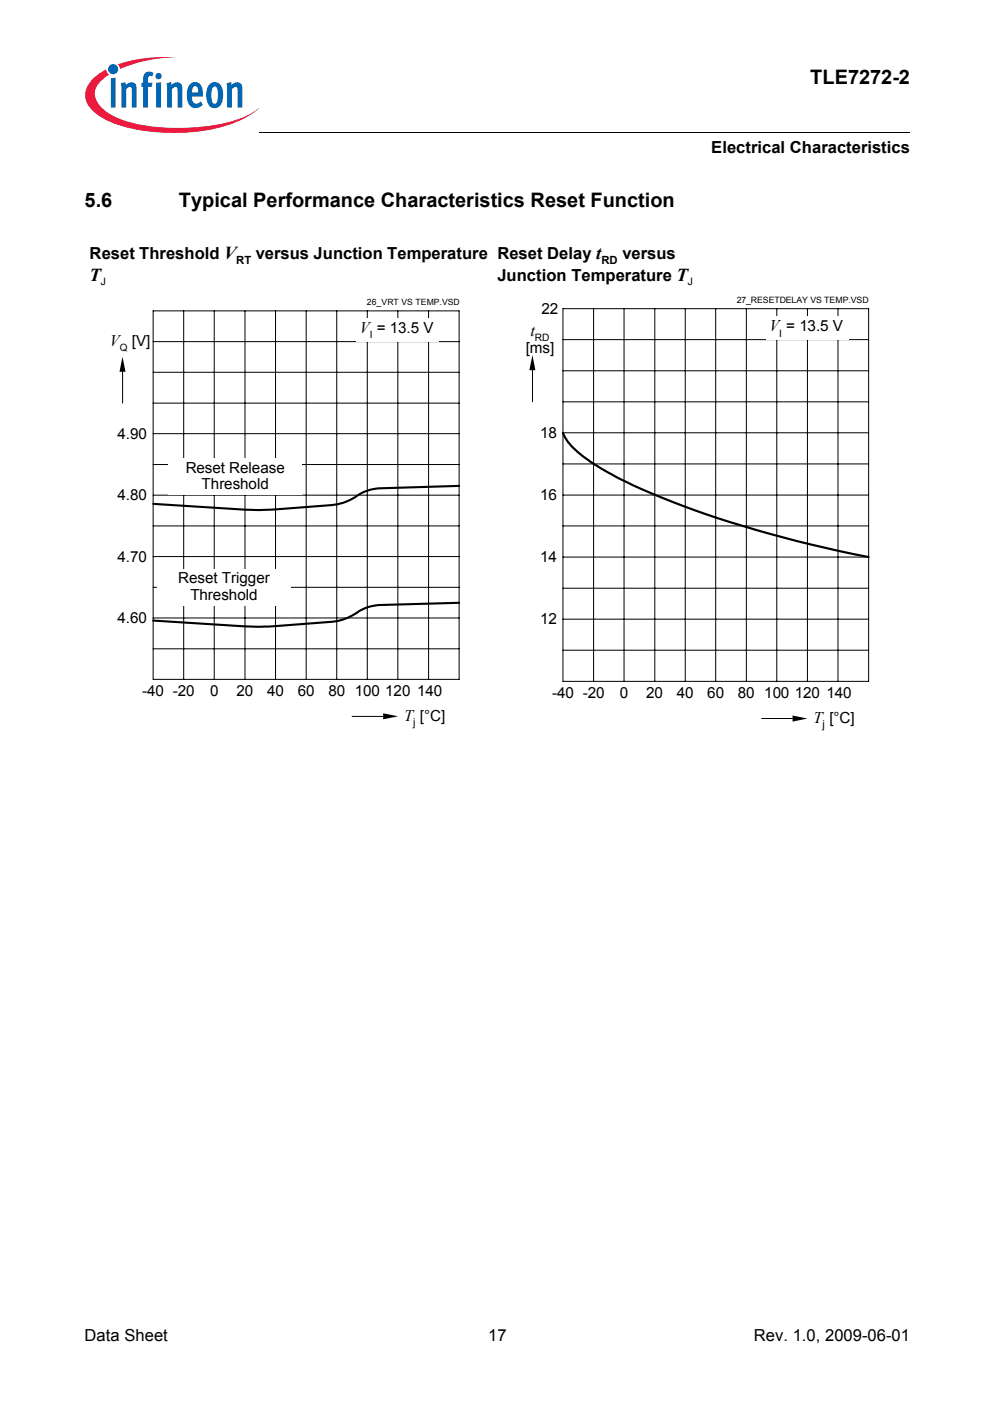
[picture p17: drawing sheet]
<svg xmlns="http://www.w3.org/2000/svg" width="210mm" height="297mm" viewBox="0 0 210 297" stroke-linecap="round" stroke-linejoin="round" font-family="sans-serif">
<defs><g id="words">
<g font-size="4.2">
<text x="171.8" y="17.8">TLE7272-2</text>
<text x="17.9" y="43.8">5.6</text>
<text x="37.9" y="43.8">Typical Performance Characteristics Reset Function</text>
</g>
<text font-size="3.9" x="19" y="59.6">T</text>
<g font-size="3.5">
<text x="150.8" y="32.5">Electrical Characteristics</text>
<text x="19" y="55">Reset Threshold V</text>
<text x="54.2" y="55">versus Junction Temperature Reset Delay t</text>
<text x="105.5" y="59.6">Junction Temperature T</text>
<text x="132" y="55">versus</text>
<text x="112.5" y="71.2">t</text>
<text x="163.1" y="70.3">V</text>
<text x="172.5" y="153.3">T [°C]</text>
<text x="17.9" y="284.4">Data Sheet</text>
<text x="103.5" y="284.4">17</text>
<text x="159.8" y="284.4">Rev. 1.0, 2009-06-01</text>
</g>
<g font-size="3.4">
<text x="76.3" y="70.7">V</text>
<text x="23.3" y="73.4">V [V]</text>
<text x="85.7" y="152.8">T [°C]</text>
</g>
<g font-size="3.2">
<text x="79.9" y="70.7">= 13.5 V</text>
<text x="114.8" y="66.5">22</text>
<text x="166.7" y="70.3">= 13.5 V</text>
<text x="111.5" y="74.8">[ms]</text>
<text x="24.9" y="93">4.90</text>
<text x="114.5" y="92.8">18</text>
<text x="39.4" y="100.2">Reset Release</text>
<text x="24.9" y="106">4.80</text>
<text x="42.8" y="103.7">Threshold</text>
<text x="114.5" y="106">16</text>
<text x="24.9" y="119.1">4.70</text>
<text x="114.5" y="119.1">14</text>
<text x="37.8" y="123.6">Reset Trigger</text>
<text x="40.4" y="127.2">Threshold</text>
<text x="24.9" y="132.1">4.60</text>
<text x="114.5" y="132.4">12</text>
<text x="30.1" y="147.6">-40 -20</text>
<text x="44.5" y="147.6">0</text>
<text x="50.1" y="147.6">20</text>
<text x="56.6" y="147.6">40</text>
<text x="63.1" y="147.6">60</text>
<text x="69.6" y="147.6">80 100</text>
<text x="81.7" y="147.6">120</text>
<text x="88.4" y="147.6">140</text>
<text x="117.1" y="148">-40 -20</text>
<text x="131.4" y="148">0</text>
<text x="137" y="148">20</text>
<text x="143.5" y="148">40</text>
<text x="150" y="148">60</text>
<text x="156.5" y="148">80 100</text>
<text x="168.5" y="148">120</text>
<text x="175.2" y="148">140</text>
</g>
<g font-size="2.4">
<text x="50.1" y="55.9">RT</text>
<text x="127.5" y="55.9">RD</text>
</g>
<g font-size="2.3">
<text x="87.6" y="154">j</text>
<text x="174.4" y="154.5">j</text>
</g>
<g font-size="2.2">
<text x="21.4" y="60.4">J</text>
<text x="145.8" y="60.4">J</text>
<text x="165.2" y="71.4">I</text>
<text x="113.4" y="72.3">RD</text>
</g>
<g font-size="2.1">
<text x="78.4" y="71.8">I</text>
<text x="25.4" y="74.4">Q</text>
</g>
<text font-size="1.9" x="156.2" y="64.3">27_RESETDELAY VS TEMP.VSD</text>
<text font-size="1.8" x="77.8" y="64.8">26_VRT VS TEMP.VSD</text>
</g></defs>
<circle cx="24" cy="14.7" r="1.08" fill="#0166b3"/>
<g fill="#ed1a40">
<path d="M25 13.6l.8-.2a32.4 32.4 0 0 1 11.9-1.3 31.9 31.9 0 0 0-11.6 2.3l-.7 .2z"/>
<path d="M19.5 16.9a11.1 11.1 0 0 1 3-2.2l.2 .6 .4 .5a4.9 4.9 0 0 0-3 4.3 6.3 6.3 0 0 0 3.8 4.4 31.8 31.8 0 0 0 15.5 2.6 31.6 31.6 0 0 0 13.8-3l1.6-1.2a19.6 19.6 0 0 1-10.3 4.6 41.9 41.9 0 0 1-20.3-1.3 10.1 10.1 0 0 1-5.7-4.3 4.2 4.2 0 0 1 1-5z"/>
</g>
<g fill="#0166b3">
<path d="M23.5 16.6l1-.1v6.3h-1z"/>
<path d="M25.6 17.7l1-.3 .1 .6a1.21 1.21 0 0 1 1.4-.5 1.21 1.21 0 0 1 .9 1.3v4h-1.1v-4.1a.41 .41 0 0 0-.6-.2l-.5 .4v3.9h-1.1z"/>
<path d="M30.8 15.4l.8-.2 .8 .1 .2 .2-.3 .7h-.2a.47 .47 0 0 0-.7 .2v1.1h.9l-.2 .9h-.7v4.4h-1.1v-4.4h-.3v-.9h.3v-.7a1.75 1.75 0 0 1 .5-1.4z"/>
<path d="M35.3 17.7l1-.3 .1 .6a1.21 1.21 0 0 1 1.4-.5 1.21 1.21 0 0 1 .9 1.3v4h-1.1v-4.1a.41 .41 0 0 0-.6-.2l-.5 .4v3.9h-1.1z"/>
<path d="M48 17.7l1-.3 .1 .6a1.21 1.21 0 0 1 1.5-.5 1.21 1.21 0 0 1 .8 1.3v4h-1l-.1-4.1a.41 .41 0 0 0-.6-.2l-.5 .4v3.9h-1z"/>
<path d="M32.9 16.1a.7 .7 0 0 1 1.4 0 .7 .7 0 0 1-1.4 0zM33.1 17.6l1-.2v5.4h-1z"/>
<path d="M40.4 17.8a1.58 1.58 0 0 1 1.7-.2 1.58 1.58 0 0 1 .9 1.5v1.4h-2.3a1.08 1.08 0 0 0 .3 1.1 1.08 1.08 0 0 0 1.1 .2l.5-.3 .4 .7a1.87 1.87 0 0 1-2.2 .6 1.87 1.87 0 0 1-1.1-1.9v-1.7l.2-.8zM40.9 18.5l-.2 1.1h1.3v-.7a.58 .58 0 0 0-.4-.6 .58 .58 0 0 0-.7 .2z"/>
<path d="M44.6 17.7a1.75 1.75 0 0 1 1.9 0 1.75 1.75 0 0 1 .8 1.7v1.3a1.95 1.95 0 0 1-2.3 2.1 2.91 2.91 0 0 1-1.2-3.2 2.77 2.77 0 0 1 .8-1.9zM45.2 18.5a4.3 4.3 0 0 0 0 3.4l.3 .1a1.53 1.53 0 0 0 .7-1.9v-.4a1.18 1.18 0 0 0-.7-1.4z"/>
</g>
<path d="M17.9 29h46v5h-46z" fill="#fff"/>
<path d="M54.9 28l.1 .1z" fill="#000"/>
<g fill="none" stroke="#000" stroke-width=".21">
<path d="M55 28h137.8M26 78.8v6.7M32.5 65.9h64.8v78.1h-64.8zM32.5 78.9h64.8M32.5 72.4h64.8M38.9 65.9v78.1M45.4 65.9v78.1M51.9 65.9v78.1M58.4 65.9v78.1M64.9 65.9v78.1M71.4 65.9v78.1M77.9 65.9v78.1"/>
<path d="M84.3 65.9v78.1M90.9 65.9v78.1M32.5 98.5h64.8M32.5 91.9h64.8M32.5 85.5h64.8M32.5 118h64.8M32.5 111.5h64.8M32.5 105h64.8M32.5 137.6h64.8M32.5 131h64.8M32.5 124.5h64.8M74.7 151.9h6.5"/>
</g>
<g fill="#000">
<path d="M26 75.7l.6 3.1h-1.3z" fill-rule="evenodd"/>
<path d="M81.2 151.2l3.1 .7-3.1 .6z" fill-rule="evenodd"/>
</g>
<path d="M75.6 67.5h17.5v4.9h-17.5z" fill="#fff"/>
<path d="M97.3 103l-16.6 .5a10.6 10.6 0 0 0-6 2.3l-1.9 .8-2.4 .5-15.2 1-3.7-.1-19-1.2M97.3 127.8l-16.6 .5a10.5 10.5 0 0 0-6 2.2l-1.9 .8-1.7 .4-14.1 1.1h-5.5l-19-1.2" fill="none" stroke="#000" stroke-width=".45"/>
<g fill="#fff">
<path d="M35.7 97.2h28.4v7.8h-28.4z"/>
<path d="M33.3 120.6h28.4v7.8h-28.4z"/>
</g>
<g fill="none" stroke="#000" stroke-width=".21">
<path d="M112.9 78.5v6.7M119.4 65.4h64.8v79.1h-64.8zM119.4 78.6h64.8M119.4 72h64.8M125.9 65.4v79.1M132.3 65.4v79.1M138.8 65.4v79.1M145.3 65.4v79.1M151.7 65.4v79.1M158.2 65.4v79.1M164.7 65.4v79.1M171.2 65.4v79.1"/>
<path d="M177.7 65.4v79.1M119.4 98.4h64.8M119.4 91.8h64.8M119.4 85.2h64.8M119.4 118.1h64.8M119.4 111.5h64.8M119.4 105h64.8M119.4 137.9h64.8M119.4 131.3h64.8M119.4 124.7h64.8M161.5 152.3h6.5"/>
</g>
<g fill="#000">
<path d="M112.9 75.4l.6 3.1h-1.3z" fill-rule="evenodd"/>
<path d="M168 151.7l3.2 .6-3.2 .7z" fill-rule="evenodd"/>
</g>
<path d="M162.4 67.1h17.5v4.9h-17.5z" fill="#fff"/>
<path d="M119.4 91.8a12.8 12.8 0 0 0 5.2 5.7 78 78 0 0 0 17.9 8.9 247.6 247.6 0 0 0 41.7 11.7" fill="none" stroke="#000" stroke-width=".46"/>
<use href="#words"/>
</svg>
